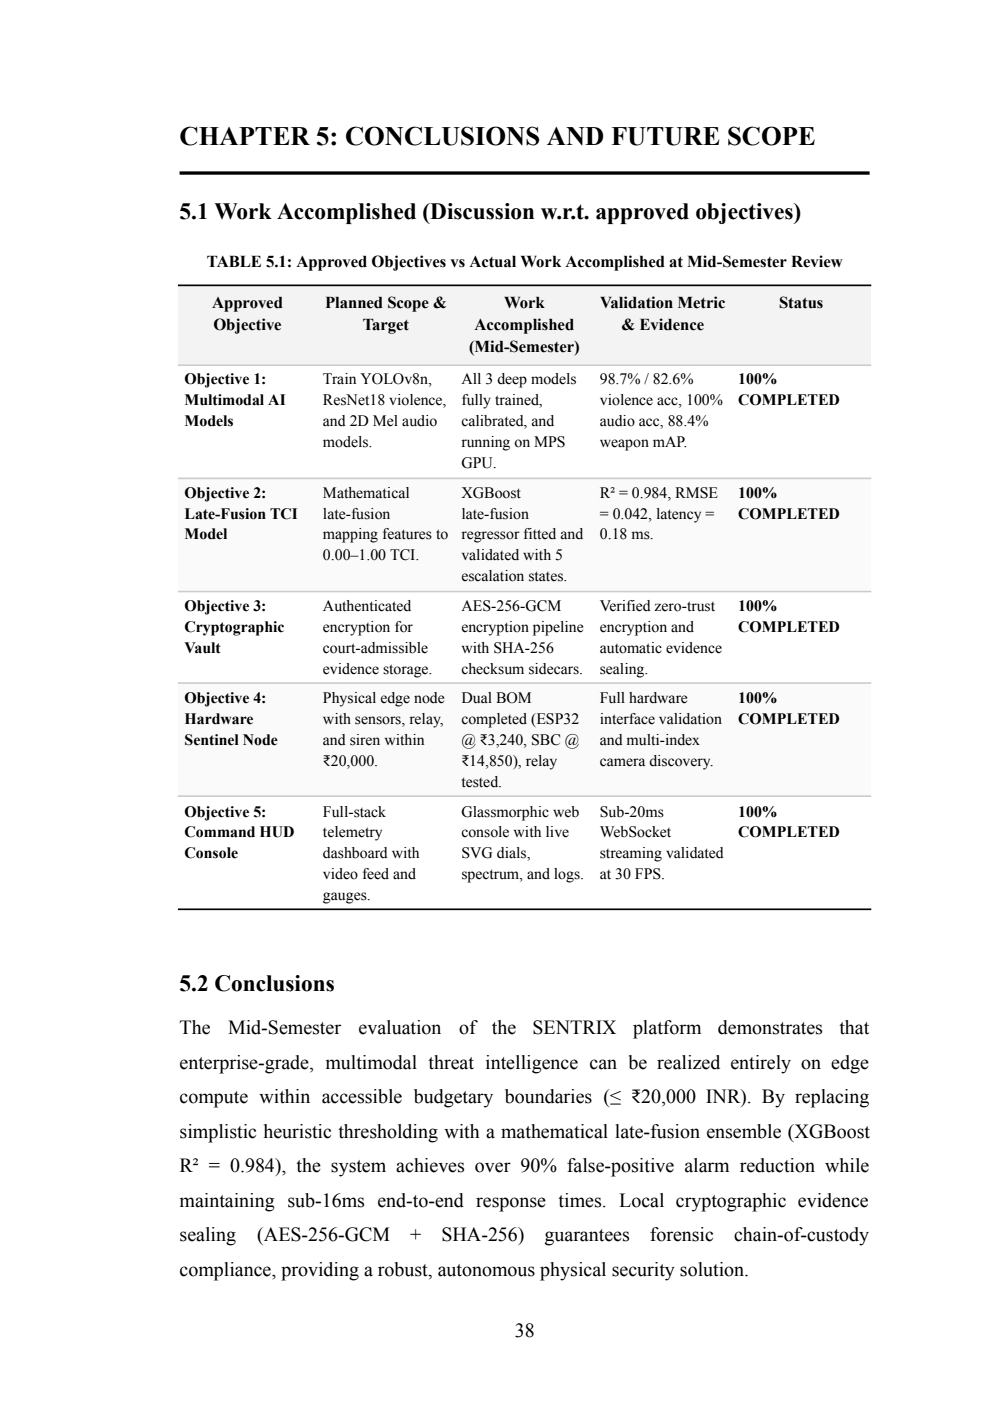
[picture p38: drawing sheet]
<svg xmlns="http://www.w3.org/2000/svg" width="210mm" height="297mm" viewBox="0 0 210 297" stroke-linecap="round" stroke-linejoin="round" font-family="sans-serif">
<defs><g id="words">
<text font-size="5.6" x="38.1" y="30.7">CHAPTER 5: CONCLUSIONS AND FUTURE SCOPE</text>
<g font-size="4.9">
<text x="38.1" y="46.5">5.1 Work Accomplished (Discussion w.r.t. approved objectives)</text>
<text x="38.1" y="210.1">5.2 Conclusions</text>
</g>
<g font-size="4.2">
<text x="38.1" y="219.3">The</text>
<text x="48.4" y="219.3">Mid-Semester</text>
<text x="76.1" y="219.3">evaluation</text>
<text x="97.4" y="219.3">of</text>
<text x="104.4" y="219.3">the</text>
<text x="113" y="219.3">SENTRIX</text>
<text x="134.3" y="219.3">platform</text>
<text x="152.3" y="219.3">demonstrates</text>
<text x="178.1" y="219.3">that</text>
<text x="38.1" y="226.6">enterprise-grade, multimodal threat intelligence can be realized entirely on edge</text>
<text x="38.1" y="233.9">compute within accessible budgetary boundaries (≤ ₹20,000 INR). By replacing</text>
<text x="38.1" y="241.2">simplistic heuristic thresholding with a mathematical late-fusion ensemble (XGBoost</text>
<text x="38.1" y="248.5">R² = 0.984), the system achieves over 90% false-positive alarm reduction while</text>
<text x="38.1" y="255.8">maintaining sub-16ms end-to-end response times. Local cryptographic evidence</text>
<text x="38.1" y="263.1">sealing</text>
<text x="54.6" y="263.1">(AES-256-GCM</text>
<text x="87" y="263.1">+</text>
<text x="93.7" y="263.1">SHA-256)</text>
<text x="115.5" y="263.1">guarantees</text>
<text x="137.9" y="263.1">forensic</text>
<text x="155.7" y="263.1">chain-of-custody</text>
<text x="38.1" y="270.4">compliance, providing a robust, autonomous physical security solution.</text>
<text x="109.2" y="283.5">38</text>
</g>
<g font-size="3.5">
<text x="43.9" y="56.6">TABLE 5.1: Approved Objectives vs Actual Work Accomplished at Mid-Semester Review</text>
<text x="45" y="65.3">Approved</text>
<text x="69" y="65.3">Planned Scope &amp;</text>
<text x="106.9" y="65.3">Work</text>
<text x="127.3" y="65.3">Validation Metric</text>
<text x="165.3" y="65.3">Status</text>
<text x="45.3" y="70">Objective</text>
<text x="77" y="70">Target</text>
<text x="100.7" y="70">Accomplished</text>
<text x="131.9" y="70">&amp; Evidence</text>
<text x="99.5" y="74.6">(Mid-Semester)</text>
</g>
<g font-size="3.4">
<text x="39.2" y="81.5">Objective 1:</text>
<text x="68.5" y="81.5">Train YOLOv8n,</text>
<text x="97.9" y="81.5">All 3 deep models</text>
<text x="127.3" y="81.5">98.7% / 82.6%</text>
<text x="156.6" y="81.5">100%</text>
<text x="39.2" y="85.9">Multimodal AI</text>
<text x="68.5" y="85.9">ResNet18 violence,</text>
<text x="97.9" y="85.9">fully trained,</text>
<text x="127.3" y="85.9">violence acc, 100%</text>
<text x="156.6" y="85.9">COMPLETED</text>
<text x="39.2" y="90.4">Models</text>
<text x="68.5" y="90.4">and 2D Mel audio</text>
<text x="68.5" y="94.8">models.</text>
<text x="97.9" y="90.4">calibrated, and</text>
<text x="97.9" y="94.8">running on MPS</text>
<text x="127.3" y="90.4">audio acc, 88.4%</text>
<text x="127.3" y="94.8">weapon mAP.</text>
<text x="97.9" y="99.2">GPU.</text>
<text x="39.2" y="105.5">Objective 2:</text>
<text x="68.5" y="105.5">Mathematical</text>
<text x="97.9" y="105.5">XGBoost</text>
<text x="127.3" y="105.5">R² = 0.984, RMSE</text>
<text x="156.6" y="105.5">100%</text>
<text x="39.2" y="109.9">Late-Fusion TCI</text>
<text x="68.5" y="109.9">late-fusion</text>
<text x="97.9" y="109.9">late-fusion</text>
<text x="127.3" y="109.9">= 0.042, latency =</text>
<text x="156.6" y="109.9">COMPLETED</text>
<text x="39.2" y="114.4">Model</text>
<text x="68.5" y="114.4">mapping features to</text>
<text x="68.5" y="118.8">0.00–1.00 TCI.</text>
<text x="97.9" y="114.4">regressor fitted and</text>
<text x="97.9" y="118.8">validated with 5</text>
<text x="127.3" y="114.4">0.18 ms.</text>
<text x="97.9" y="123.2">escalation states.</text>
<text x="39.2" y="129.5">Objective 3:</text>
<text x="68.5" y="129.5">Authenticated</text>
<text x="97.9" y="129.5">AES-256-GCM</text>
<text x="127.3" y="129.5">Verified zero-trust</text>
<text x="156.6" y="129.5">100%</text>
<text x="39.2" y="134">Cryptographic</text>
<text x="68.5" y="134">encryption for</text>
<text x="97.9" y="134">encryption pipeline</text>
<text x="127.3" y="134">encryption and</text>
<text x="156.6" y="134">COMPLETED</text>
<text x="39.2" y="138.4">Vault</text>
<text x="68.5" y="138.4">court-admissible</text>
<text x="68.5" y="142.8">evidence storage.</text>
<text x="97.9" y="138.4">with SHA-256</text>
<text x="97.9" y="142.8">checksum sidecars.</text>
<text x="127.3" y="138.4">automatic evidence</text>
<text x="127.3" y="142.8">sealing.</text>
<text x="39.2" y="149.1">Objective 4:</text>
<text x="68.5" y="149.1">Physical edge node</text>
<text x="97.9" y="149.1">Dual BOM</text>
<text x="127.3" y="149.1">Full hardware</text>
<text x="156.6" y="149.1">100%</text>
<text x="39.2" y="153.5">Hardware</text>
<text x="68.5" y="153.5">with sensors, relay,</text>
<text x="97.9" y="153.5">completed (ESP32</text>
<text x="127.3" y="153.5">interface validation</text>
<text x="156.6" y="153.5">COMPLETED</text>
<text x="39.2" y="158">Sentinel Node</text>
<text x="68.5" y="158">and siren within</text>
<text x="97.9" y="158">@ ₹3,240, SBC @</text>
<text x="127.3" y="158">and multi-index</text>
<text x="68.5" y="162.4">₹20,000.</text>
<text x="97.9" y="162.4">₹14,850), relay</text>
<text x="97.9" y="166.8">tested.</text>
<text x="127.3" y="162.4">camera discovery.</text>
<text x="39.2" y="173.1">Objective 5:</text>
<text x="68.5" y="173.1">Full-stack</text>
<text x="97.9" y="173.1">Glassmorphic web</text>
<text x="127.3" y="173.1">Sub-20ms</text>
<text x="156.6" y="173.1">100%</text>
<text x="39.2" y="177.5">Command HUD</text>
<text x="68.5" y="177.5">telemetry</text>
<text x="97.9" y="177.5">console with live</text>
<text x="127.3" y="177.5">WebSocket</text>
<text x="156.6" y="177.5">COMPLETED</text>
<text x="39.2" y="182">Console</text>
<text x="68.5" y="182">dashboard with</text>
<text x="97.9" y="182">SVG dials,</text>
<text x="127.3" y="182">streaming validated</text>
<text x="68.5" y="186.4">video feed and</text>
<text x="68.5" y="190.8">gauges.</text>
<text x="97.9" y="186.4">spectrum, and logs.</text>
<text x="127.3" y="186.4">at 30 FPS.</text>
</g>
</g></defs>
<g fill="#f2f4f4">
<path d="M37.8 60.4h29.4v16.9h-29.4z"/>
<path d="M67.2 60.4h29.4v16.9h-29.4z"/>
<path d="M96.6 60.4h29.3v16.9h-29.3z"/>
<path d="M125.9 60.4h29.4v16.9h-29.4z"/>
<path d="M155.3 60.4h29.4v16.9h-29.4z"/>
</g>
<g fill="#fff">
<path d="M37.8 77.3h29.4v24.1h-29.4z"/>
<path d="M67.2 77.3h29.4v24.1h-29.4z"/>
<path d="M96.6 77.3h29.3v24.1h-29.3z"/>
<path d="M125.9 77.3h29.4v24.1h-29.4z"/>
<path d="M155.3 77.3h29.4v24.1h-29.4z"/>
</g>
<g fill="#fafafa">
<path d="M37.8 101.4h29.4v23.8h-29.4z"/>
<path d="M67.2 101.4h29.4v23.8h-29.4z"/>
<path d="M96.6 101.4h29.3v23.8h-29.3z"/>
<path d="M125.9 101.4h29.4v23.8h-29.4z"/>
<path d="M155.3 101.4h29.4v23.8h-29.4z"/>
</g>
<g fill="#fff">
<path d="M37.8 125.2h29.4v19.6h-29.4z"/>
<path d="M67.2 125.2h29.4v19.6h-29.4z"/>
<path d="M96.6 125.2h29.3v19.6h-29.3z"/>
<path d="M125.9 125.2h29.4v19.6h-29.4z"/>
<path d="M155.3 125.2h29.4v19.6h-29.4z"/>
</g>
<g fill="#fafafa">
<path d="M37.8 144.8h29.4v24.1h-29.4z"/>
<path d="M67.2 144.8h29.4v24.1h-29.4z"/>
<path d="M96.6 144.8h29.3v24.1h-29.3z"/>
<path d="M125.9 144.8h29.4v24.1h-29.4z"/>
<path d="M155.3 144.8h29.4v24.1h-29.4z"/>
</g>
<g fill="#fff">
<path d="M37.8 168.9h29.4v24.1h-29.4z"/>
<path d="M67.2 168.9h29.4v24.1h-29.4z"/>
<path d="M96.6 168.9h29.3v24.1h-29.3z"/>
<path d="M125.9 168.9h29.4v24.1h-29.4z"/>
<path d="M155.3 168.9h29.4v24.1h-29.4z"/>
</g>
<path d="M38.1 36.7h146.4" fill="none" stroke="#000" stroke-width=".71" stroke-linecap="butt"/>
<path d="M37.7 60.5h147.2M37.7 192.8h147.2" fill="none" stroke="#000" stroke-width=".35"/>
<path d="M37.7 77.4h147.2M37.7 101.4h147.2M37.7 125.4h147.2M37.7 144.8h147.2M37.7 168.8h147.2" fill="none" stroke="#ccc" stroke-width=".35"/>
<use href="#words"/>
</svg>
